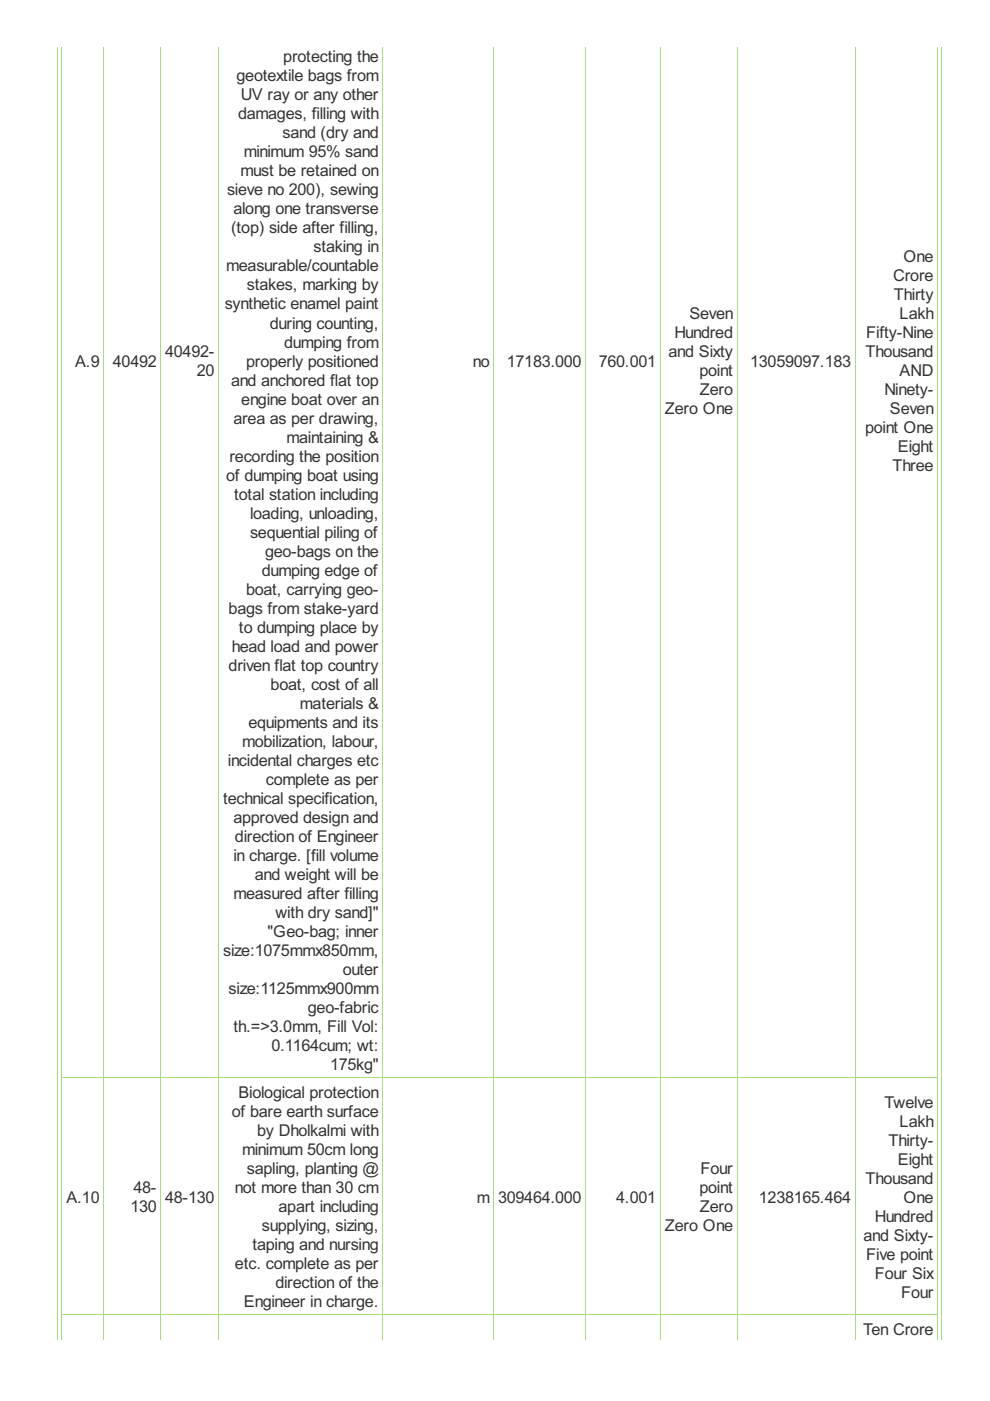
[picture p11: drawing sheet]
<svg xmlns="http://www.w3.org/2000/svg" width="210mm" height="297mm" viewBox="0 0 210 297" stroke-linecap="round" stroke-linejoin="round" font-family="sans-serif">
<defs><g id="words">
<g font-size="3.9" fill="#333">
<text x="50.2" y="17.2">geotextile bags from</text>
<text x="60.1" y="13.2">protecting the</text>
<text x="51.1" y="21.3">UV ray or any other</text>
<text x="50.5" y="25.3">damages, filling with</text>
<text x="59.9" y="29.3">sand (dry and</text>
<text x="51.7" y="33.4">minimum 95% sand</text>
<text x="48.1" y="41.4">sieve no 200), sewing</text>
<text x="51" y="37.4">must be retained on</text>
<text x="49.5" y="45.5">along one transverse</text>
<text x="49" y="49.5">(top) side after filling,</text>
<text x="66.5" y="53.5">staking in</text>
<text x="48" y="57.6">measurable/countable</text>
<text x="189.4" y="59.6">Crore</text>
<text x="191.6" y="55.5">One</text>
<text x="47.6" y="65.6">synthetic enamel paint</text>
<text x="52.3" y="61.6">stakes, marking by</text>
<text x="189.5" y="63.6">Thirty</text>
<text x="57.2" y="69.7">during counting,</text>
<text x="143" y="71.7">Hundred</text>
<text x="146.2" y="67.6">Seven</text>
<text x="183.7" y="71.7">Fifty-Nine</text>
<text x="190.7" y="67.6">Lakh</text>
<text x="15.9" y="77.7">A.9</text>
<text x="23.9" y="77.7">40492</text>
<text x="35" y="75.7">40492-</text>
<text x="52.2" y="77.7">properly positioned</text>
<text x="60.2" y="73.7">dumping from</text>
<text x="100.2" y="77.7">no</text>
<text x="107.5" y="77.7">17183.000</text>
<text x="127" y="77.7">760.001</text>
<text x="141.7" y="75.7">and Sixty</text>
<text x="159.1" y="77.7">13059097.183</text>
<text x="183.5" y="75.7">Thousand</text>
<text x="41.8" y="79.7">20</text>
<text x="49" y="81.8">and anchored flat top</text>
<text x="148.3" y="79.7">point</text>
<text x="148.4" y="83.8">Zero</text>
<text x="187.5" y="83.8">Ninety-</text>
<text x="190.7" y="79.7">AND</text>
<text x="49.5" y="89.8">area as per drawing,</text>
<text x="51.2" y="85.8">engine boat over an</text>
<text x="141" y="87.8">Zero One</text>
<text x="188.7" y="87.8">Seven</text>
<text x="60.7" y="93.9">maintaining &amp;</text>
<text x="183.4" y="91.8">point One</text>
<text x="190.4" y="95.9">Eight</text>
<text x="48" y="101.9">of dumping boat using</text>
<text x="48.6" y="97.9">recording the position</text>
<text x="189.2" y="99.9">Three</text>
<text x="49.7" y="106">total station including</text>
<text x="53" y="110">loading, unloading,</text>
<text x="53" y="114">sequential piling of</text>
<text x="56.2" y="118.1">geo-bags on the</text>
<text x="55.5" y="122.1">dumping edge of</text>
<text x="48.5" y="130.2">bags from stake-yard</text>
<text x="52.2" y="126.1">boat, carrying geo-</text>
<text x="50.7" y="134.2">to dumping place by</text>
<text x="48.5" y="142.3">driven flat top country</text>
<text x="49.1" y="138.2">head load and power</text>
<text x="57.4" y="146.3">boat, cost of all</text>
<text x="52.7" y="154.4">equipments and its</text>
<text x="63.6" y="150.3">materials &amp;</text>
<text x="51.3" y="158.4">mobilization, labour,</text>
<text x="48.3" y="162.4">incidental charges etc</text>
<text x="56.4" y="166.5">complete as per</text>
<text x="47.3" y="170.5">technical specification,</text>
<text x="49.5" y="174.5">approved design and</text>
<text x="49.8" y="178.6">direction of Engineer</text>
<text x="49.5" y="182.6">in charge. [fill volume</text>
<text x="49.5" y="190.7">measured after filling</text>
<text x="54" y="186.6">and weight will be</text>
<text x="58.4" y="194.7">with dry sand]&quot;</text>
<text x="47.3" y="202.8">size:1075mmx850mm,</text>
<text x="56.7" y="198.7">&quot;Geo-bag; inner</text>
<text x="72.7" y="206.8">outer</text>
<text x="48.5" y="210.8">size:1125mmx900mm</text>
<text x="65.3" y="214.9">geo-fabric</text>
<text x="49.5" y="218.9">th.=&gt;3.0mm, Fill Vol:</text>
<text x="57.6" y="222.9">0.1164cum; wt:</text>
<text x="70" y="227">175kg&quot;</text>
<text x="50.6" y="232.8">Biological protection</text>
<text x="49.1" y="236.9">of bare earth surface</text>
<text x="187.5" y="234.9">Twelve</text>
<text x="190.7" y="238.9">Lakh</text>
<text x="51.3" y="244.9">minimum 50cm long</text>
<text x="54.5" y="240.9">by Dholkalmi with</text>
<text x="188.4" y="242.9">Thirty-</text>
<text x="52.3" y="249">sapling, planting @</text>
<text x="148.5" y="249">Four</text>
<text x="183.5" y="251">Thousand</text>
<text x="190.4" y="247">Eight</text>
<text x="14.1" y="255">A.10</text>
<text x="27.6" y="257">130</text>
<text x="28.3" y="253">48-</text>
<text x="35" y="255">48-130</text>
<text x="49.8" y="253">not more than 30 cm</text>
<text x="59.1" y="257">apart including</text>
<text x="101.1" y="255">m</text>
<text x="105.6" y="255">309464.000</text>
<text x="130.7" y="255">4.001</text>
<text x="148.3" y="253">point</text>
<text x="148.4" y="257">Zero</text>
<text x="160.9" y="255">1238165.464</text>
<text x="191.6" y="255">One</text>
<text x="55.5" y="261.1">supplying, sizing,</text>
<text x="141" y="261.1">Zero One</text>
<text x="183.1" y="263.1">and Sixty-</text>
<text x="185.5" y="259.1">Hundred</text>
<text x="49.8" y="269.1">etc. complete as per</text>
<text x="53.5" y="265.1">taping and nursing</text>
<text x="183.7" y="267.1">Five point</text>
<text x="58.4" y="273.2">direction of the</text>
<text x="185.5" y="271.2">Four Six</text>
<text x="191" y="275.2">Four</text>
<text x="51.7" y="277.2">Engineer in charge.</text>
<text x="183" y="283.1">Ten Crore</text>
</g>
</g></defs>
<g fill="none" stroke="#a8da7f" stroke-width=".21">
<path d="M12.1 9.9v274.1M13.1 9.9v274.1M22 9.9v274.1M34.1 9.9v274.1M46.4 9.9v274.1M81.2 9.9v274.1M104.7 9.9v274.1M124.2 9.9v274.1M140 9.9v274.1M156.3 9.9v274.1M181.3 9.9v274.1M198.8 9.9v274.1"/>
<path d="M199.6 9.9v274.1M13 228.6h185.9M13 278.8h185.9"/>
</g>
<use href="#words"/>
</svg>
